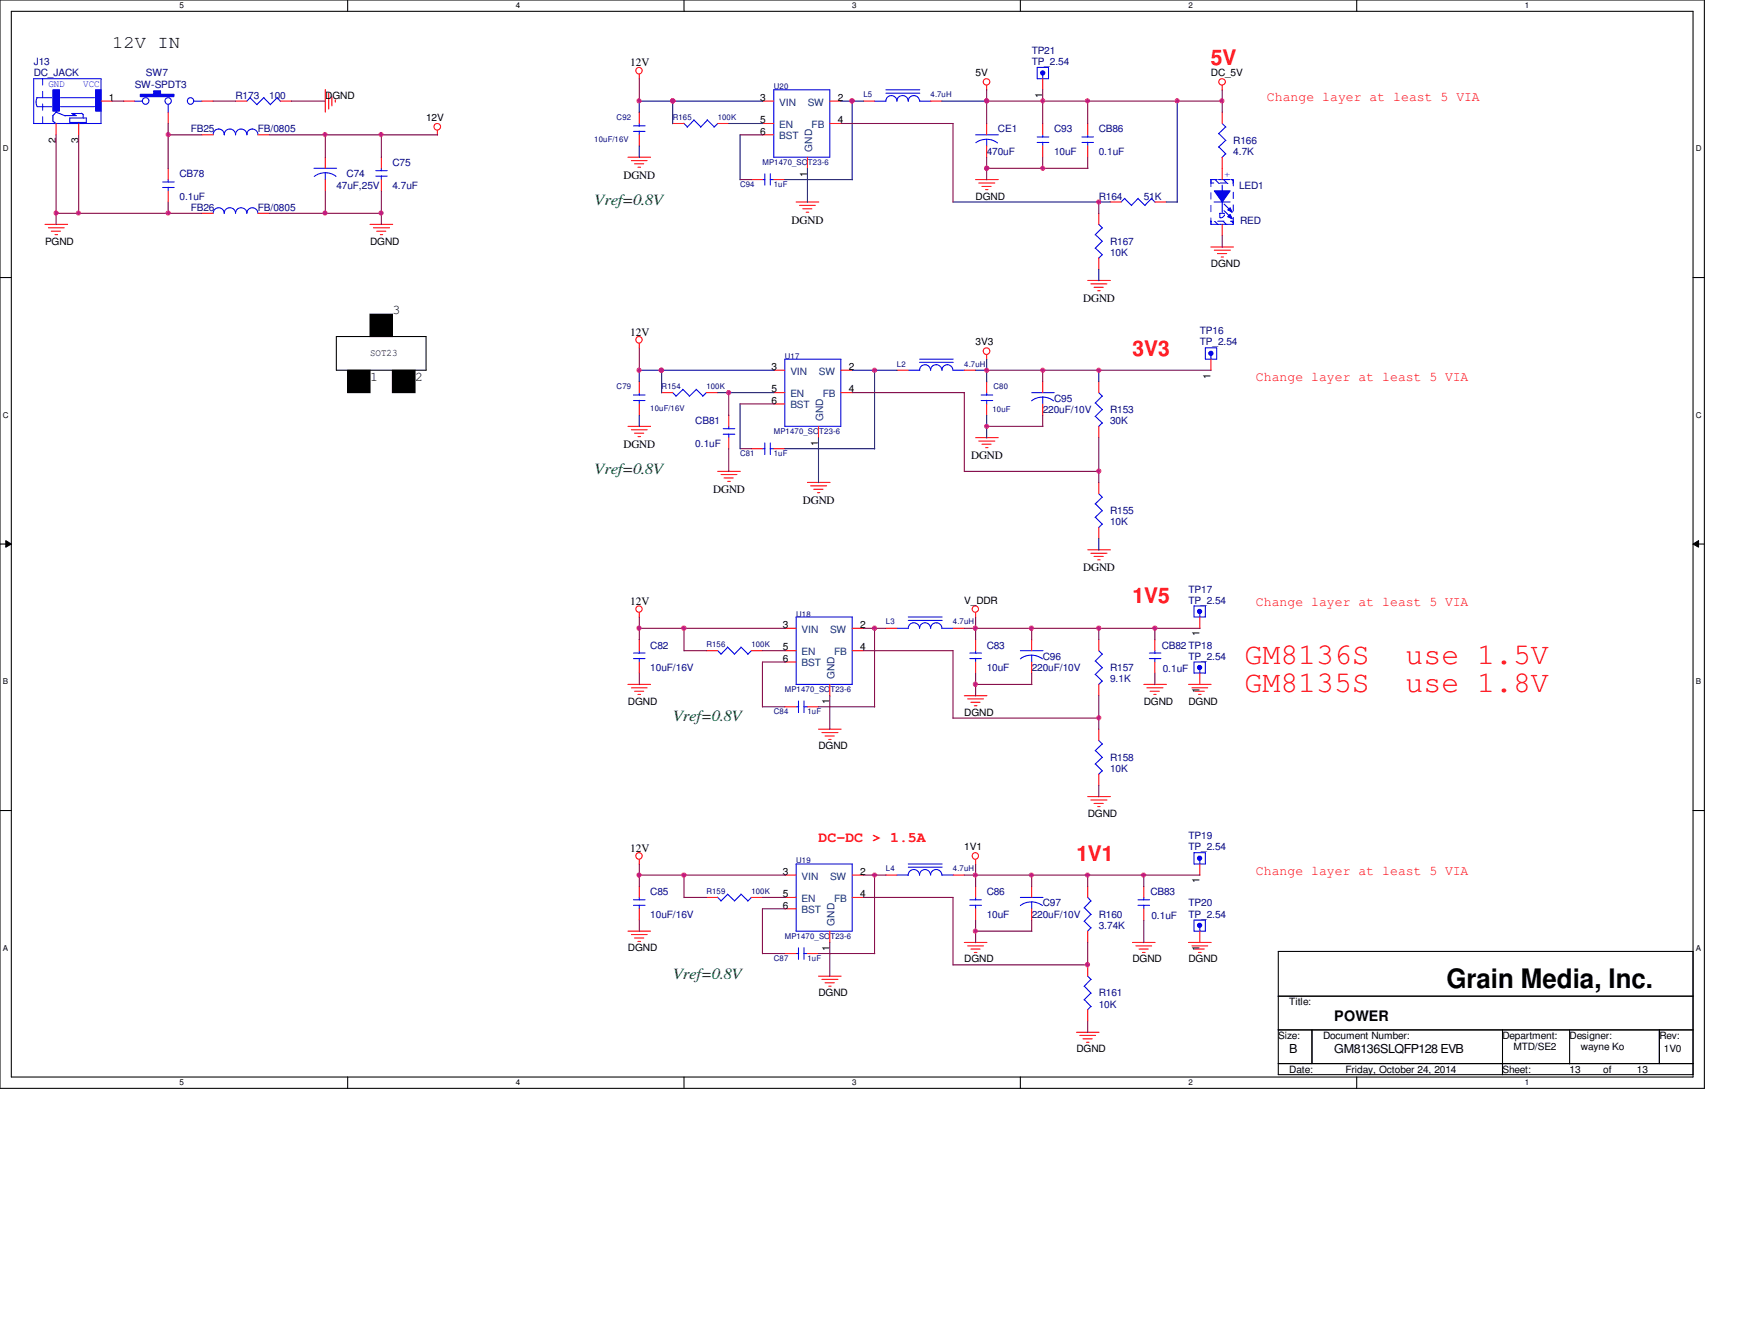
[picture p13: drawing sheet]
<svg xmlns="http://www.w3.org/2000/svg" width="279mm" height="216mm" viewBox="0 0 279 216" stroke-linecap="round" stroke-linejoin="round" font-family="sans-serif">
<defs><g id="words">
<g font-size="4.9" fill="#f00">
<text x="200.2" y="106.7">GM8136S</text>
<text x="226.1" y="106.7">use 1.5V</text>
<text x="200.2" y="111.2">GM8135S</text>
<text x="226.1" y="111.2">use 1.8V</text>
</g>
<text font-size="4.3" x="232.7" y="158.8">Grain Media, Inc.</text>
<g font-size="3.4" fill="#f00">
<text x="194.8" y="10.4">5V</text>
<text x="182.2" y="57.3">3V3</text>
<text x="182.2" y="97">1V5</text>
<text x="173.1" y="138.4">1V1</text>
</g>
<text font-size="2.9" x="18" y="7.7">12V IN</text>
<g font-size="2.5" fill="#008000">
<text x="95.6" y="33">Vref=0.8V</text>
<text x="95.6" y="76.2">Vref=0.8V</text>
<text x="108.2" y="115.9">Vref=0.8V</text>
<text x="108.2" y="157.4">Vref=0.8V</text>
</g>
<text font-size="2.3" fill="#f00" x="131.7" y="135.4">DC-DC &gt; 1.5A</text>
<text font-size="2.3" x="214.6" y="164.1">POWER</text>
<g font-size="2.2" fill="#f00">
<text x="203.8" y="16.2">Change layer at least 5 VIA</text>
<text x="202" y="61.3">Change layer at least 5 VIA</text>
<text x="202" y="97.4">Change layer at least 5 VIA</text>
<text x="202" y="140.7">Change layer at least 5 VIA</text>
</g>
<g font-size="2.2">
<text x="63.1" y="50.5">3</text>
<text x="59.5" y="61.3">1</text>
<text x="66.8" y="61.3">2</text>
</g>
<g font-size="2">
<text x="207.4" y="169.2">B</text>
<text x="214.6" y="169.2">GM8136SLQFP128 EVB</text>
</g>
<g font-size="1.8">
<text x="101.4" y="10.7">12V</text>
<text x="100.3" y="28.7">DGND</text>
<text x="127.3" y="35.9">DGND</text>
<text x="101.4" y="54">12V</text>
<text x="174.2" y="48.6">DGND</text>
<text x="100.3" y="72">DGND</text>
<text x="156.2" y="73.8">DGND</text>
<text x="114.7" y="79.2">DGND</text>
<text x="129.2" y="81">DGND</text>
<text x="174.2" y="91.8">DGND</text>
<text x="101.4" y="97.2">12V</text>
<text x="101.4" y="136.9">12V</text>
</g>
<g font-size="1.6" fill="#000080">
<text x="5.4" y="10.5">J13</text>
<text x="165.9" y="8.7">TP21</text>
<text x="165.9" y="10.5">TP_2.54</text>
<text x="5.4" y="12.3">DC_JACK</text>
<text x="21.7" y="14.1">SW-SPDT3</text>
<text x="23.5" y="12.3">SW7</text>
<text x="37.9" y="15.9">R173</text>
<text x="43.3" y="15.9">100</text>
<text x="30.7" y="21.3">FB25</text>
<text x="41.5" y="21.3">FB/0805</text>
<text x="160.5" y="21.3">CE1</text>
<text x="169.5" y="21.3">C93</text>
<text x="176.7" y="21.3">CB86</text>
<text x="198.4" y="23.1">R166</text>
<text x="28.9" y="28.5">CB78</text>
<text x="55.8" y="28.5">C74</text>
<text x="63.1" y="26.7">C75</text>
<text x="158.7" y="24.9">470uF</text>
<text x="169.5" y="24.9">10uF</text>
<text x="176.7" y="24.9">0.1uF</text>
<text x="198.4" y="24.9">4.7K</text>
<text x="28.9" y="32.1">0.1uF</text>
<text x="30.7" y="33.9">FB26</text>
<text x="41.5" y="33.9">FB/0805</text>
<text x="54.1" y="30.3">47uF,25V</text>
<text x="63.1" y="30.3">4.7uF</text>
<text x="176.7" y="32.1">R164</text>
<text x="184" y="32.1">51K</text>
<text x="199.3" y="30.3">LED1</text>
<text x="178.6" y="39.3">R167</text>
<text x="178.6" y="41.1">10K</text>
<text x="199.5" y="36.1">RED</text>
<text x="193" y="53.8">TP16</text>
<text x="193" y="55.5">TP_2.54</text>
<text x="169.5" y="64.6">C95</text>
<text x="111.8" y="68.2">CB81</text>
<text x="111.8" y="71.8">0.1uF</text>
<text x="167.7" y="66.4">220uF/10V</text>
<text x="178.6" y="66.4">R153</text>
<text x="178.6" y="68.2">30K</text>
<text x="178.6" y="82.6">R155</text>
<text x="178.6" y="84.4">10K</text>
<text x="191.2" y="95.3">TP17</text>
<text x="191.2" y="97">TP_2.54</text>
<text x="104.6" y="104.3">C82</text>
<text x="104.6" y="107.9">10uF/16V</text>
<text x="158.7" y="104.3">C83</text>
<text x="158.7" y="107.9">10uF</text>
<text x="165.9" y="107.9">220uF/10V</text>
<text x="167.7" y="106">C96</text>
<text x="178.6" y="107.9">R157</text>
<text x="186.9" y="104.3">CB82 TP18</text>
<text x="191.2" y="106">TP_2.54</text>
<text x="178.6" y="109.6">9.1K</text>
<text x="187" y="108">0.1uF</text>
<text x="178.6" y="122.3">R158</text>
<text x="178.6" y="124.1">10K</text>
<text x="191.2" y="134.9">TP19</text>
<text x="191.2" y="136.7">TP_2.54</text>
<text x="104.6" y="143.9">C85</text>
<text x="158.7" y="143.9">C86</text>
<text x="185" y="143.9">CB83</text>
<text x="104.6" y="147.5">10uF/16V</text>
<text x="158.7" y="147.5">10uF</text>
<text x="165.9" y="147.5">220uF/10V</text>
<text x="167.7" y="145.7">C97</text>
<text x="176.7" y="147.5">R160</text>
<text x="176.7" y="149.4">3.74K</text>
<text x="185.2" y="147.7">0.1uF</text>
<text x="191.2" y="145.7">TP20</text>
<text x="191.2" y="147.5">TP_2.54</text>
<text x="176.7" y="160.1">R161</text>
<text x="176.7" y="162">10K</text>
</g>
<g font-size="1.6" fill="#00f">
<text x="7.8" y="13.9">GND</text>
<text x="13.4" y="13.9">VCC</text>
<text x="197" y="27.6" transform="rotate(90 197 27.6)">+</text>
</g>
<g font-size="1.6">
<text x="17.5" y="16.2">1</text>
<text x="52.3" y="15.9">DGND</text>
<text x="122.3" y="16.2">3</text>
<text x="134.7" y="16.2">2</text>
<text x="156.9" y="12.3">5V</text>
<text x="167.7" y="15.8" transform="rotate(-90 167.7 15.8)">1</text>
<text x="194.8" y="12.3">DC_5V</text>
<text x="9" y="23" transform="rotate(-90 9 23)">2</text>
<text x="12.6" y="23" transform="rotate(-90 12.6 23)">3</text>
<text x="68.5" y="19.5">12V</text>
<text x="122.3" y="19.8">5</text>
<text x="122.3" y="21.6">6</text>
<text x="134.7" y="19.8">4</text>
<text x="129.8" y="28.4" transform="rotate(-90 129.8 28.4)">1</text>
<text x="156.9" y="32.1">DGND</text>
<text x="7.2" y="39.3">PGND</text>
<text x="59.5" y="39.3">DGND</text>
<text x="194.8" y="42.9">DGND</text>
<text x="59.5" y="57.2">SOT23</text>
<text x="124.1" y="59.5">3</text>
<text x="136.5" y="59.5">2</text>
<text x="156.9" y="55.5">3V3</text>
<text x="124.1" y="63.1">5</text>
<text x="124.1" y="64.9">6</text>
<text x="136.5" y="63.1">4</text>
<text x="194.7" y="60.9" transform="rotate(-90 194.7 60.9)">1</text>
<text x="131.6" y="71.7" transform="rotate(-90 131.6 71.7)">1</text>
<text x="125.9" y="101">3</text>
<text x="138.3" y="101">2</text>
<text x="155.1" y="97">V_DDR</text>
<text x="125.9" y="104.6">5</text>
<text x="125.9" y="106.4">6</text>
<text x="138.3" y="104.6">4</text>
<text x="193" y="102.3" transform="rotate(-90 193 102.3)">1</text>
<text x="101" y="113.3">DGND</text>
<text x="133.4" y="113.2" transform="rotate(-90 133.4 113.2)">1</text>
<text x="184" y="113.3">DGND</text>
<text x="191.2" y="113.3">DGND</text>
<text x="193" y="111.3" transform="rotate(-90 193 111.3)">1</text>
<text x="155.1" y="115.1">DGND</text>
<text x="131.7" y="120.5">DGND</text>
<text x="175" y="131.3">DGND</text>
<text x="155.1" y="136.7">1V1</text>
<text x="125.9" y="140.6">3</text>
<text x="138.3" y="140.6">2</text>
<text x="193" y="142" transform="rotate(-90 193 142)">1</text>
<text x="125.9" y="144.2">5</text>
<text x="125.9" y="146.1">6</text>
<text x="138.3" y="144.2">4</text>
<text x="101" y="153">DGND</text>
<text x="133.4" y="152.8" transform="rotate(-90 133.4 152.8)">1</text>
<text x="155.1" y="154.7">DGND</text>
<text x="182.2" y="154.7">DGND</text>
<text x="191.2" y="154.7">DGND</text>
<text x="193" y="152.8" transform="rotate(-90 193 152.8)">1</text>
<text x="131.7" y="160.1">DGND</text>
<text x="207.4" y="161.6">Title:</text>
<text x="205.6" y="167">Size:</text>
<text x="212.8" y="167">Document Number:</text>
<text x="241.7" y="167">Department:</text>
<text x="252.5" y="167">Designer:</text>
<text x="266.9" y="167">Rev:</text>
<text x="173.1" y="169.2">DGND</text>
<text x="207.4" y="172.4">Date:</text>
<text x="216.4" y="172.4">Friday, October 24, 2014</text>
<text x="241.7" y="172.4">Sheet:</text>
<text x="243.5" y="168.8">MTD/SE2</text>
<text x="252.5" y="172.4">13</text>
<text x="254.3" y="168.8">wayne Ko</text>
<text x="257.9" y="172.4">of</text>
<text x="263.3" y="172.4">13</text>
<text x="267.6" y="169.2">1V0</text>
</g>
<g font-size="1.6" fill="#004080">
<text x="125.3" y="17">VIN</text>
<text x="129.9" y="17">SW</text>
<text x="125.3" y="20.6">EN</text>
<text x="125.3" y="22.4">BST</text>
<text x="130.6" y="20.6">FB</text>
<text x="130.6" y="24.4" transform="rotate(-90 130.6 24.4)">GND</text>
<text x="127.1" y="63.8">EN</text>
<text x="127.1" y="60.2">VIN</text>
<text x="127.1" y="65.7">BST</text>
<text x="131.7" y="60.2">SW</text>
<text x="132.3" y="63.8">FB</text>
<text x="132.4" y="67.6" transform="rotate(-90 132.4 67.6)">GND</text>
<text x="128.9" y="101.7">VIN</text>
<text x="133.5" y="101.7">SW</text>
<text x="128.9" y="105.3">EN</text>
<text x="128.9" y="107.1">BST</text>
<text x="134.2" y="105.3">FB</text>
<text x="134.2" y="109.1" transform="rotate(-90 134.2 109.1)">GND</text>
<text x="128.9" y="141.4">VIN</text>
<text x="133.5" y="141.4">SW</text>
<text x="128.9" y="145">EN</text>
<text x="128.9" y="146.8">BST</text>
<text x="134.2" y="145">FB</text>
<text x="134.2" y="148.8" transform="rotate(-90 134.2 148.8)">GND</text>
</g>
<g font-size="1.3">
<text x="28.9" y="1.4">5</text>
<text x="83" y="1.4">4</text>
<text x="137.1" y="1.4">3</text>
<text x="191.2" y="1.4">2</text>
<text x="245.3" y="1.4">1</text>
<text x=".5" y="24.3">D</text>
<text x="272.8" y="24.3">D</text>
<text x=".5" y="67.1">C</text>
<text x="272.8" y="67.1">C</text>
<text x=".5" y="110">B</text>
<text x="272.8" y="110">B</text>
<text x=".5" y="152.8">A</text>
<text x="272.8" y="152.8">A</text>
<text x="28.9" y="174.5">5</text>
<text x="83" y="174.5">4</text>
<text x="137.1" y="174.5">3</text>
<text x="191.2" y="174.5">2</text>
<text x="245.3" y="174.5">1</text>
</g>
<g font-size="1.3" fill="#000080">
<text x="124.5" y="14.4">U20</text>
<text x="138.9" y="15.6">L5</text>
<text x="149.7" y="15.6">4.7uH</text>
<text x="95.6" y="22.9">10uF/16V</text>
<text x="99.2" y="19.2">C92</text>
<text x="108.2" y="19.2">R165</text>
<text x="115.4" y="19.2">100K</text>
<text x="122.6" y="26.5">MP1470_SOT23-6</text>
<text x="119" y="30.1">C94</text>
<text x="124.5" y="30.1">1uF</text>
<text x="126.2" y="57.7">U17</text>
<text x="144.3" y="58.9">L2</text>
<text x="155.1" y="58.9">4.7uH</text>
<text x="99.2" y="62.5">C79</text>
<text x="106.4" y="62.5">R154</text>
<text x="113.6" y="62.5">100K</text>
<text x="159.8" y="62.5">C80</text>
<text x="104.6" y="66.1">10uF/16V</text>
<text x="124.5" y="69.7">MP1470_SOT23-6</text>
<text x="159.6" y="66.3">10uF</text>
<text x="119" y="73.3">C81</text>
<text x="124.5" y="73.3">1uF</text>
<text x="128.1" y="99.1">U18</text>
<text x="142.5" y="100.4">L3</text>
<text x="153.3" y="100.4">4.7uH</text>
<text x="113.6" y="104">R156</text>
<text x="120.9" y="104">100K</text>
<text x="126.2" y="111.2">MP1470_SOT23-6</text>
<text x="124.5" y="114.8">C84</text>
<text x="129.9" y="114.8">1uF</text>
<text x="113.6" y="143.7">R159</text>
<text x="120.9" y="143.7">100K</text>
<text x="128.1" y="138.8">U19</text>
<text x="142.5" y="140.1">L4</text>
<text x="153.3" y="140.1">4.7uH</text>
<text x="124.5" y="154.5">C87</text>
<text x="126.2" y="150.9">MP1470_SOT23-6</text>
<text x="129.9" y="154.5">1uF</text>
</g>
</g></defs>
<path d="M0 0h274.2v175h-274.2zM1.8 1.8h270.5v171.3h-270.5z" fill="none" stroke="#000" stroke-width=".17"/>
<g fill="#fff">
<path d="M28.9 .2h.6v1.4h-.6z"/>
<path d="M28.9 173.4h.6v1.4h-.6z"/>
</g>
<path d="M55.9 0v1.8M55.9 173.1v1.9" fill="none" stroke="#000" stroke-width=".17"/>
<g fill="#fff">
<path d="M83 .2h.7v1.4h-.7z"/>
<path d="M83 173.4h.7v1.4h-.7z"/>
</g>
<path d="M110 0v1.8M110 173.1v1.9" fill="none" stroke="#000" stroke-width=".17"/>
<g fill="#fff">
<path d="M137.1 .2h.7v1.4h-.7z"/>
<path d="M137.1 173.4h.7v1.4h-.7z"/>
</g>
<path d="M164.1 0v1.8M164.1 173.1v1.9" fill="none" stroke="#000" stroke-width=".17"/>
<g fill="#fff">
<path d="M191.2 .2h.7v1.4h-.7z"/>
<path d="M191.2 173.4h.7v1.4h-.7z"/>
</g>
<path d="M218.2 0v1.8M218.2 173.1v1.9" fill="none" stroke="#000" stroke-width=".17"/>
<g fill="#fff">
<path d="M245.3 .2h.7v1.4h-.7z"/>
<path d="M245.3 173.4h.7v1.4h-.7z"/>
<path d="M.5 23.2h.9v1.4h-.9z"/>
<path d="M272.8 23.2h.9v1.4h-.9z"/>
<path d="M.5 66h.9v1.4h-.9z"/>
<path d="M272.8 66h.9v1.4h-.9z"/>
</g>
<path d="M0 44.6h1.8M272.3 44.6h1.9" fill="none" stroke="#000" stroke-width=".17"/>
<g fill="#fff">
<path d="M.5 108.8h.8v1.4h-.8z"/>
<path d="M272.8 108.8h.8v1.4h-.8z"/>
</g>
<path d="M0 87.5h1.8M272.3 87.5h1.9" fill="none" stroke="#000" stroke-width=".17"/>
<path d="M.9 86.9l.9 .6-.9 .5zM272.3 87.5l.9-.6v1.1z" fill="#000"/>
<path d="M.9 86.9l.9 .6-.9 .5zM272.3 87.5l.9-.6v1.1z" fill="none" stroke="#000" stroke-width=".16"/>
<g fill="#fff">
<path d="M.5 151.7h.8v1.4h-.8z"/>
<path d="M272.8 151.7h.8v1.4h-.8z"/>
</g>
<g fill="none" stroke="#000" stroke-width=".17">
<path d="M54.1 54.1h14.4v5.4h-14.4zM55.9 59.5h3.6v3.6h-3.6zM59.5 50.5h3.6v3.6h-3.6zM63.1 59.5h3.7v3.6h-3.7zM0 130.3h1.8M272.3 130.3h1.9M205.6 153h66.7v19.8h-66.7zM205.6 160.1h66.7M205.6 165.6h66.7M205.6 171h66.7M211 165.6v5.4M241.7 165.5v7.3"/>
<path d="M252.5 165.6v5.4M266.9 165.6v5.4"/>
</g>
<g fill="#000">
<path d="M55.9 59.5h3.6v3.6h-3.6z" fill-rule="evenodd"/>
<path d="M59.5 50.5h3.6v3.6h-3.6z" fill-rule="evenodd"/>
<path d="M63.1 59.5h3.7v3.6h-3.7z" fill-rule="evenodd"/>
</g>
<g fill="none" stroke="#f00" stroke-width=".17">
<path d="M52.3 14.4v3.6M52.9 14.9v2.6M53.4 15.5v1.5M53.9 16v.4M102.8 11.9v.8M102.8 18v1.9M158.7 13.7v.8M167.7 19.9v1.8M196.6 13.7v.8M7.2 36.1h3.7M7.8 36.6h2.5M8.3 37.2h1.4"/>
<path d="M8.8 37.7h.5M32.5 34.3h1.8M41.5 34.3h1.8M59.5 36.1h3.7M60.1 36.6h2.6M60.6 37.2h1.5M61.2 37.7h.4M70.4 21v.7M101 25.3h3.6M101.6 25.8h2.5M102.1 26.3h1.4M102.6 26.9h.4"/>
<path d="M102.8 21.7v1.8M128.1 32.5h3.6M128.6 33h2.5M129.1 33.6h1.5M129.7 34.1h.4M156.9 28.9h3.7M157.4 29.4h2.6M157.9 30h1.5M158.5 30.5h.4M167.7 23.5v1.8M194.8 39.7h3.6M102.8 55.2v.8"/>
<path d="M158.7 57v.8M175 45.1h3.6M175.5 45.6h2.6M176 46.2h1.5M176.6 46.7h.4M195.3 40.2h2.6M195.8 40.8h1.5M196.4 41.3h.4M101 68.5h3.6M101.6 69.1h2.5M102.1 69.6h1.4M102.6 70.2h.4"/>
<path d="M115.4 75.8h3.7M116 76.3h2.5M116.5 76.8h1.4M117.1 77.4h.4M129.9 77.6h3.6M130.4 78.1h2.6M130.9 78.7h1.5M131.5 79.2h.4M156.9 70.4h3.7M157.4 70.9h2.6M157.9 71.4h1.5M158.5 72h.4"/>
<path d="M176.7 61.3v1.8M176.7 68.5v1.9M102.8 98.5v.7M156.9 98.5v.7M175 88.4h3.6M175.5 88.9h2.6M176 89.5h1.5M176.6 90h.4M101 110h3.6M101.6 110.6h2.5M102.1 111.1h1.4M102.6 111.6h.4"/>
<path d="M131.7 117.2h3.6M132.2 117.8h2.6M132.7 118.3h1.5M133.3 118.9h.4M155.1 111.8h3.6M155.7 112.4h2.5M156.2 112.9h1.4M156.7 113.5h.4M184 110h3.6M184.5 110.6h2.6M185 111.1h1.5M185.6 111.6h.4"/>
<path d="M191.2 110h3.6M191.7 110.6h2.6M192.2 111.1h1.5M192.8 111.6h.4M102.8 138.2v.7M156.9 138.2v.7M175 128.1h3.6M175.5 128.6h2.6M176 129.2h1.5M176.6 129.7h.4M101 149.7h3.6M101.6 150.2h2.5"/>
<path d="M102.1 150.8h1.4M102.6 151.3h.4M131.7 156.9h3.6M132.2 157.4h2.6M132.7 158h1.5M133.3 158.5h.4M155.1 151.5h3.6M155.7 152.1h2.5M156.2 152.6h1.4M156.7 153.1h.4M182.2 151.5h3.6M182.7 152.1h2.6"/>
<path d="M183.2 152.6h1.5M183.8 153.1h.4M191.2 151.5h3.6M191.7 152.1h2.6M192.2 152.6h1.5M192.8 153.1h.4M173.1 165.9h3.7M173.7 166.5h2.5M174.2 167h1.5M174.8 167.6h.4"/>
<circle cx="102.8" cy="11.4" r=".52"/>
<circle cx="158.7" cy="13.2" r=".52"/>
<circle cx="196.6" cy="13.2" r=".52"/>
<circle cx="70.3" cy="20.4" r=".54"/>
<circle cx="102.8" cy="54.6" r=".52"/>
<circle cx="158.7" cy="56.4" r=".54"/>
<circle cx="102.8" cy="97.9" r=".51"/>
<circle cx="156.9" cy="97.9" r=".51"/>
<circle cx="102.8" cy="137.6" r=".52"/>
<circle cx="156.9" cy="137.6" r=".52"/>
</g>
<g fill="none" stroke="#00f" stroke-width=".17">
<path d="M102.8 19.9v.4M34.3 34.3a.89 .89 0 0 1 .9-.9 .89 .89 0 0 1 .9 .9 .91 .91 0 0 1 .9-.9 .91 .91 0 0 1 .9 .9 .91 .91 0 0 1 .9-.9 .91 .91 0 0 1 .9 .9 .89 .89 0 0 1 .9-.9 .89 .89 0 0 1 .9 .9M101.9 21.1h1.9M101.9 20.2h1.9M102.8 21.1v.6M166.8 22.9h1.9M166.8 22h1.9M167.7 21.7v.4M167.7 22.9v.6M176.2 64.8l1.1 1.1M176.2 66.9l1.1 1.1M176.7 63.1l.6 .6"/>
<path d="M177.3 63.7l-1.2 1.1M177.3 65.8l-1.2 1.2M177.3 68l-.6 .6"/>
</g>
<path d="M8.5 14.4h1.1v3.5h-1.1z" fill-rule="evenodd" fill="#00f"/>
<path d="M8.5 14.4h1.1v3.5h-1.1z" fill="none" stroke="#00f" stroke-width=".17"/>
<path d="M15.4 14.4h.9v3.5h-.9z" fill-rule="evenodd" fill="#00f"/>
<path d="M5.9 15.7h2.4M6 15.7l-.2 .7 .2 .7M6 17.1h2.3M8.5 18.5v1M9.1 18l-.6 .6M9.7 17.1h5.5M9.7 15.7h5.5M10.7 19.9h2.9M15.4 14.4h.9v3.5h-.9z" fill="none" stroke="#00f" stroke-width=".17"/>
<path d="M6.9 12.7v7.2" fill="none" stroke="#00f" stroke-width=".16" stroke-dasharray="1 1 1 1 1 1 1 1"/>
<path d="M11.8 18.3h.2v.2h-.2z" fill-rule="evenodd" fill="#00f"/>
<g fill="none" stroke="#00f" stroke-width=".17">
<path d="M5.4 12.7h10.9v7.2h-10.9zM8.5 19.5l.6 .4M9 17.8v.2l1.5 .6M10.5 18.6h1.8M11.2 19h2.7v.7h-2.7zM11.5 18.2h1.7M11.8 18.3h.2v.2h-.2zM12.7 19.7v.2M13.1 18.2l.3 .2M13.4 18.4v.6M193.9 55.9h1.8v1.8h-1.8zM101.9 64.4h1.9"/>
<path d="M101.9 63.5h1.9M102.8 63.1v.4M102.8 64.3v.6"/>
</g>
<path d="M9 19.9v1.8M12.7 19.9v1.8M16.3 16.3h1.7M102.8 61.3v1.8M102.8 64.9v1.9" fill="none" stroke="#f00" stroke-width=".17"/>
<circle cx="194.8" cy="56.8" r=".34" fill="#00f"/>
<g fill="none" stroke="#00f" stroke-width=".17">
<path d="M40.2 15.7l1.2 1.1M40.3 15.7l-.6 .6M42.4 15.7l1.1 1.1M42.5 15.7l-1.2 1.1M44.6 15.7l.5 .6M44.6 15.7l-1.1 1.1M166.8 10.8h1.9v1.9h-1.9zM196.6 19.9l.6 .5M196 21.5l1.2 1.1M196 23.6l1.2 1.2M197.1 20.4l-1.1 1.1M197.1 22.6l-1.1 1.1"/>
<path d="M197.1 24.7l-.5 .6M194.8 57.1v.6M115.4 104.6l.6 .6M117 104l1.2 1.2M117.1 104.1l-1.1 1.1M119.2 104l1.1 1.2M119.2 104.1l-1.1 1.1M120.9 104.6l-.6 .6"/>
<circle cx="194.8" cy="56.8" r=".34"/>
</g>
<path d="M37.9 16.3h1.8M45.1 16.3h1.8M196.6 18v1.9M196.6 25.3v1.8M194.8 57.7v1.8M113.6 104.6h1.8M120.9 104.6h1.7" fill="none" stroke="#f00" stroke-width=".17"/>
<circle cx="167.7" cy="11.7" r=".34" fill="#00f"/>
<g fill="none" stroke="#00f" stroke-width=".17">
<path d="M167.7 12.1v.6M156.9 21.7h3.7M158.7 22.4l1.1 .2 .6 .4M158.7 22.4l-1.1 .2-.6 .3M158.7 22.4v1.1M180.9 31.9l1.1 1.2M180.9 31.9l-.6 .6M183 31.9l1.2 1.2M183.1 31.9l-1.1 1.1M185.2 31.9l.6 .6M185.3 31.9l-1.2 1.1M108.2 63.1l.6 .6"/>
<path d="M109.8 62.6l1.1 1.1M109.9 62.6l-1.2 1.1M112 62.6l1.1 1.1M112 62.6l-1.1 1.1M113.6 63.1l-.6 .6M165.9 63.1h3.7M167.7 63.8l.8 .1 1 .5M167.7 63.8l-1.1 .2-.7 .4M167.7 63.8v1.2M176.7 79.4l.6 .6M177.3 79.9l-1.2 1.1M128.1 99.2h9v10.8h-9z"/>
<path d="M176.2 81l1.1 1.1M176.2 83.1l1.1 1.2M177.3 82.1l-1.2 1.1M177.3 84.2l-.6 .6M128.1 113.6h.4M128.4 112.7v1.9M129.3 113.6h.6M129.3 112.7v1.9M144.3 101h1.8M146.1 101a.91 .91 0 0 1 .9-.9 .91 .91 0 0 1 .9 .9 .89 .89 0 0 1 .9-.9 .89 .89 0 0 1 .9 .9 .91 .91 0 0 1 .9-.9 .91 .91 0 0 1 .9 .9h1.8M192.1 137.1h1.8v1.8h-1.8zM101.9 145.5h1.9"/>
<path d="M101.9 144.7h1.9M102.8 144.3v.4M102.8 145.5v.6"/>
<circle cx="167.7" cy="11.7" r=".34"/>
</g>
<g fill="none" stroke="#f00" stroke-width=".17">
<path d="M158.7 19.9v1.8M167.7 12.7v1.7M158.7 23.5v1.8M178.6 32.5h1.7M185.8 32.5h1.8M106.4 63.1h1.8M113.6 63.1h1.8M167.7 61.3v1.8M167.7 64.9v1.9M176.7 77.6v1.8M176.7 84.8v1.8M126.2 101h1.9"/>
<path d="M126.2 113.6h1.9M126.2 104.6h1.9M126.2 106.4h1.9M129.9 113.6h1.8M133.5 110v1.8M137.1 101h1.8M137.1 104.6h1.8M142.5 101h1.8M153.3 101h1.8M102.8 142.5v1.8M102.8 146.1v1.8"/>
</g>
<path d="M146.1 99.2h5.5M146.1 99.7h5.5" fill="none" stroke="#00f" stroke-width=".16" stroke-dasharray="6.1 2"/>
<circle cx="193" cy="138" r=".34" fill="#00f"/>
<g fill="none" stroke="#00f" stroke-width=".17">
<path d="M195.3 32.5h2.6M196.6 29.8v.9M196.6 32.5v1.7M101.9 105.9h1.9M101.9 105h1.9M102.8 104.6v.4M102.8 105.8v.6M164.1 104.6h3.7M165.9 105.3l1.1 .2 .7 .4M165.9 105.3l-1.1 .2-.7 .4M165.9 105.3v1.2M193 138.3v.6"/>
<circle cx="193" cy="138" r=".34"/>
</g>
<path d="M102.8 102.8v1.8M102.8 106.4v1.8M165.9 102.8v1.8M165.9 106.4v1.8M193 138.9v1.8" fill="none" stroke="#f00" stroke-width=".17"/>
<path d="M195.3 30.7h2.6l-1.3 1.8z" fill-rule="evenodd" fill="#00f"/>
<path d="M195.3 30.7h2.6l-1.3 1.8z" fill="none" stroke="#00f" stroke-width=".17"/>
<path d="M197.9 34.5l.3 .7-.7-.4z" fill-rule="evenodd" fill="#00f"/>
<path d="M197.9 34.5l.3 .7-.7-.4z" fill="none" stroke="#00f" stroke-width=".17"/>
<path d="M197.5 33.7l.4-.3 .3 .7z" fill-rule="evenodd" fill="#00f"/>
<path d="M196.9 32.8l1.1 1.1M196.9 33.9l1.1 1.1M197.5 33.7l.4-.3 .3 .7z" fill="none" stroke="#00f" stroke-width=".17"/>
<path d="M194.8 28.9h3.6M194.8 36.1v-7.2M198.4 28.9v7.2M198.4 36.1h-3.6" fill="none" stroke="#00f" stroke-width=".16" stroke-dasharray="1 1 1 1 1 1 1 1"/>
<path d="M196.3 34.3h.6v.7h-.6z" fill="#00f"/>
<path d="M196.2 34.3h.7v.7h-.7z" fill="none" stroke="#00f" stroke-width=".16" stroke-dasharray="1 1 1 1 1 1 1 1"/>
<path d="M194.8 35.6h3.6v.5h-3.6z" fill="#00f"/>
<path d="M194.8 35.6h3.6v.5h-3.6z" fill="none" stroke="#00f" stroke-width=".16" stroke-dasharray="1 1 1 1 1 1 1 1"/>
<path d="M194.8 28.9h3.6v.5h-3.6z" fill="#00f"/>
<path d="M194.8 28.9h3.6v.5h-3.6z" fill="none" stroke="#00f" stroke-width=".16" stroke-dasharray="1 1 1 1 1 1 1 1"/>
<path d="M196.6 27.1v1.8M196.6 36.1v1.8" fill="none" stroke="#f00" stroke-width=".17"/>
<g fill="none" stroke="#00f" stroke-width=".17">
<path d="M21.6 16.3h1.3M27.1 16.8v1.3M31.2 16.3h1.3"/>
<circle cx="23.4" cy="16.2" r=".54"/>
<circle cx="27" cy="16.2" r=".52"/>
<circle cx="30.6" cy="16.2" r=".52"/>
</g>
<path d="M22.6 15.2h2.1v-.6h1.1v.6h2.2v.3h-5.4z" fill-rule="evenodd" fill="#00f"/>
<g fill="none" stroke="#00f" stroke-width=".17">
<path d="M22.6 15.2h2.1v-.6h1.1v.6h2.2v.3h-5.4zM110 19.8l.6 .6M111.6 19.3l1.1 1.1M111.6 19.3l-1.1 1.1M113.7 19.3l1.2 1.1M113.8 19.3l-1.1 1.1M115.4 19.9l-.5 .5M124.5 14.4h9v10.9h-9zM26.2 30.1h1.8M26.2 29.3h1.8M27.1 28.9v.4M27.1 30.1v.6"/>
<path d="M34.3 21.7a.89 .89 0 0 1 .9-1 .89 .89 0 0 1 .9 1 .91 .91 0 0 1 .9-1 .91 .91 0 0 1 .9 1 .91 .91 0 0 1 .9-1 .91 .91 0 0 1 .9 1 .89 .89 0 0 1 .9-1 .89 .89 0 0 1 .9 1M50.5 27.1h3.6M52.3 27.8l1.1 .2 .7 .4M52.3 27.8l-.7 .1-1.1 .5M52.3 27.8v1.1M60.5 28.3h1.8M60.5 27.4h1.8M61.3 27.1v.4M61.3 28.3v.6M122.6 28.9h.5M123 27.9v1.9M123.9 28.9h.6"/>
<path d="M123.9 27.9v1.9M176.2 37.7l1.1 1.1M176.2 39.9l1.1 1.1M176.7 36.1l.6 .6M177.3 36.6l-1.2 1.2M177.3 38.8l-1.2 1.1M126.2 57.7h9.1v10.8h-9.1zM146.1 59.5h1.9M147.9 59.5a.89 .89 0 0 1 .9-.9 .89 .89 0 0 1 .9 .9 .91 .91 0 0 1 .9-.9 .91 .91 0 0 1 .9 .9 .89 .89 0 0 1 .9-.9 .89 .89 0 0 1 .9 .9h1.9M177.3 40.9l-.6 .6M116.3 69.8h1.9M116.3 68.9h1.9"/>
<path d="M117.2 68.5v.5M117.2 69.8v.6M122.6 72.1h.5M123 71.2v1.9M123.9 72.1h.6M123.9 71.2v1.9M156 105.9h1.9M156 105h1.9M156.9 104.6v.4M156.9 105.8v.6M176.2 106.3l1.1 1.1M176.2 108.4l1.1 1.1"/>
<path d="M176.7 104.6l.6 .6M176.7 119l.6 .6M177.3 105.2l-1.2 1.1M177.3 107.3l-1.2 1.2M177.3 109.5l-.6 .6M177.3 119.6l-1.2 1.1M184.9 105.9h1.8M184.9 105h1.8M185.8 104.6v.4M185.8 105.8v.6M192.1 106.4h1.8v1.8h-1.8zM128.1 138.9h9v10.8h-9z"/>
<path d="M176.2 120.6l1.1 1.2M176.2 122.8l1.1 1.2M177.3 121.8l-1.2 1.1M177.3 123.9l-.6 .6M115.4 144.2l.6 .6M117 143.7l1.2 1.1M117.1 143.8l-1.1 1.1M119.2 143.7l1.1 1.1M119.2 143.8l-1.1 1.1M120.9 144.3l-.6 .6M144.3 140.7h1.8M146.1 140.7a.91 .91 0 0 1 .9-.9 .91 .91 0 0 1 .9 .9 .89 .89 0 0 1 .9-.9 .89 .89 0 0 1 .9 .9 .91 .91 0 0 1 .9-.9 .91 .91 0 0 1 .9 .9h1.8"/>
<path d="M174.4 145.9l1.1 1.1M174.4 148.1l1.1 1.1M174.4 158.5l1.1 1.2M175 144.3l.5 .6M175 156.9l.5 .6M175.5 144.8l-1.1 1.2M175.5 147l-1.1 1.1M175.5 149.1l-.6 .6M175.5 157.4l-1.1 1.2M175.5 159.6l-1.1 1.1M183 145.5h1.9M183 144.7h1.9"/>
<path d="M184 144.3v.4M184 145.5v.6M174.4 160.7l1.1 1.1M175.5 161.8l-.6 .5"/>
</g>
<g fill="none" stroke="#f00" stroke-width=".17">
<path d="M19.9 16.3h1.8M27.1 18v1.9M32.5 16.3h1.8M108.2 19.9h1.8M115.4 19.9h1.8M122.6 16.3h1.9M122.6 19.9h1.9M133.5 16.3h1.8M133.5 19.9h1.8M27.1 27.1v1.8M27.1 30.7v1.8M32.5 21.7h1.8"/>
<path d="M41.5 21.7h1.8M52.3 25.3v1.8M52.3 28.9v1.8M61.3 25.3v1.8M61.3 28.9v1.8M120.9 28.9h1.7M122.6 21.7h1.9M124.5 28.9h1.7M129.9 25.3v1.8M176.7 34.3v1.8M124.5 59.5h1.7M135.3 59.5h1.8"/>
<path d="M144.3 59.5h1.8M155.1 59.5h1.8M176.7 41.5v1.8M117.2 66.8v1.7M117.2 70.4v1.7M120.9 72.1h1.7M124.5 72.1h1.7M124.5 63.1h1.7M124.5 64.9h1.7M131.7 68.5v1.9M135.3 63.1h1.8M156.9 102.8v1.8"/>
<path d="M156.9 106.4v1.8M176.7 102.8v1.8M176.7 110v1.8M176.7 117.2v1.8M185.8 102.8v1.8M185.8 106.4v1.8M176.7 124.5v1.7M113.6 144.3h1.8M120.9 144.3h1.7M126.2 144.3h1.9M126.2 140.7h1.9M126.2 146.1h1.9"/>
<path d="M133.5 149.7v1.8M137.1 144.3h1.8M137.1 140.7h1.8M142.5 140.7h1.8M153.3 140.7h1.8M175 142.5v1.8M175 149.7v1.8M175 155.1v1.8M184 142.5v1.8M184 146.1v1.8M175 162.3v1.8"/>
</g>
<path d="M147.9 57.7h5.4M147.9 58.3h5.4M146.1 138.9h5.5M146.1 139.4h5.5" fill="none" stroke="#00f" stroke-width=".16" stroke-dasharray="6.1 2"/>
<circle cx="193" cy="107.3" r=".34" fill="#00f"/>
<g fill="none" stroke="#00f" stroke-width=".17">
<path d="M174 22.9h1.9M174 22h1.9M175 21.7v.4M175 22.9v.6M192.1 97.4h1.8v1.8h-1.8zM193 107.7v.5M164.1 144.3h3.7M165.9 145l1.1 .2 .7 .4M165.9 145l-1.1 .2-.7 .4M165.9 145v1.1"/>
<circle cx="193" cy="107.3" r=".34"/>
</g>
<path d="M175 19.9v1.8M175 23.5v1.8M193 108.2v1.8M165.9 142.5v1.8M165.9 146.1v1.8" fill="none" stroke="#f00" stroke-width=".17"/>
<circle cx="193" cy="98.3" r=".34" fill="#00f"/>
<g fill="none" stroke="#00f" stroke-width=".17">
<path d="M193 98.6v.6M192.1 147.9h1.8v1.8h-1.8z"/>
<circle cx="193" cy="98.3" r=".34"/>
</g>
<path d="M193 99.2v1.8" fill="none" stroke="#f00" stroke-width=".17"/>
<circle cx="193" cy="148.8" r=".34" fill="#00f"/>
<g fill="none" stroke="#00f" stroke-width=".17">
<path d="M140.7 16.3h1.8M142.5 16.3a.89 .89 0 0 1 .9-.9 .89 .89 0 0 1 .9 .9 .91 .91 0 0 1 .9-.9 .91 .91 0 0 1 .9 .9 .91 .91 0 0 1 .9-.9 .91 .91 0 0 1 .9 .9h1.8M157.8 64.4h1.9M157.8 63.5h1.9M158.7 63.1v.4M158.7 64.3v.6M128.1 153.3h.4M128.4 152.4v1.8M129.3 153.3h.6M129.3 152.4v1.8M156 145.5h1.9M156 144.7h1.9"/>
<path d="M156.9 144.3v.4M156.9 145.5v.6M193 149.1v.6"/>
<circle cx="193" cy="148.8" r=".34"/>
</g>
<path d="M138.9 16.3h1.8M149.7 16.3h1.8M158.7 61.3v1.8M158.7 64.9v1.9M126.2 153.3h1.9M129.9 153.3h1.8M156.9 142.5v1.8M156.9 146.1v1.8M193 149.7v1.8" fill="none" stroke="#f00" stroke-width=".17"/>
<path d="M142.5 14.4h5.5M142.5 15h5.5" fill="none" stroke="#00f" stroke-width=".16" stroke-dasharray="6.1 2"/>
<g fill="none" stroke="#800040" stroke-width=".17">
<path d="M18 16.3h1.9M27.1 19.9v7.2M34.2 16.3h3.7M46.9 16.3h5.4M102.8 12.7v3.6M135.3 19.9h18M153.3 19.9v12.6M158.7 16.3h37.9M158.7 14.4v5.5M167.7 14.4v5.5M175 16.3v3.6M196.6 14.4v3.7"/>
<path d="M9 34.3h23.5M9 21.7v14.4M12.7 21.7v12.6M27.1 21.7h5.4M27.1 32.5v1.8M43.3 21.7h27.1M43.3 34.3h18.1M52.3 21.7v3.6M52.3 30.7v3.6M61.3 21.7v3.6M61.3 30.7v5.4M119 21.7h3.7"/>
<path d="M119 28.9h1.9M158.7 27.1h16.3M158.7 25.3v3.6M167.7 25.3v1.8M175 25.3v1.8M176.7 32.5v1.8M196.6 37.9v1.9M102.8 55.9v3.7M158.7 59.5h36.1M167.7 59.5v1.9M117.2 63.1v3.7M117.2 72.1v3.7"/>
<path d="M119 72.1h1.9M119 64.9h5.5M137.1 63.1h18.1M155.1 63.1v12.7M155.1 75.8h21.7M158.7 68.5h9.1M167.7 66.8v1.8M176.7 70.4v7.2M102.8 99.2v3.7M156.9 99.2v3.7M102.8 101h23.5M102.8 108.2v1.9"/>
<path d="M110 101v3.6M110 104.6h3.7M122.6 113.6h3.7M122.6 104.6h3.7M126.3 106.4h-3.7v7.3M131.7 113.6h9M133.5 111.8v5.5M138.9 101h3.6M138.9 104.6h14.4M140.7 101v12.7M153.3 104.6v10.9M153.3 115.4h23.5"/>
<path d="M155.1 101h37.9M156.9 108.2v3.7M156.9 110h9.1M165.9 101v1.9M165.9 108.2v1.9M176.7 101v1.9M176.7 111.8v5.5M185.8 101v1.9M185.8 108.2v1.9M102.8 138.9v3.6M156.9 138.9v3.6M176.7 126.2v1.9"/>
<path d="M102.8 140.7h23.5M102.8 147.9v1.8M110 144.3h3.7M110 140.7v3.6M122.6 144.3h3.7M122.6 153.3h3.7M126.3 146.1h-3.7v7.2M131.7 153.3h9M133.5 151.5v5.5M138.9 140.7h3.6M138.9 144.3h14.4M140.7 140.7v12.6"/>
<path d="M153.3 155.1h21.7M153.3 144.3v10.9M155.1 140.7h37.9M156.9 147.9v3.7M156.9 149.7h9.1M165.9 140.7v1.8M165.9 147.9v1.8M175 140.7v1.8M175 151.5v3.7M184 140.7v1.8M184 147.9v3.7M175 164.1v1.9"/>
</g>
<g fill="none" stroke="#000080" stroke-width=".17">
<path d="M108.2 16.3v3.6M117.2 19.9h5.5M122.7 16.3h-19.9v1.8M135.3 16.3h3.6M137.1 16.3v12.6M151.5 16.3h7.2M189.4 16.3v16.2M102.8 23.5v1.8M119 21.7v7.2M126.2 28.9h10.9M129.9 27.1v5.4M153.3 32.5h25.3"/>
<path d="M187.6 32.5h1.8M106.4 59.5v3.7M124.5 59.5h-21.7v1.9M137.1 59.5h7.2M140.7 59.5v12.7M156.9 59.5h1.8M158.7 57.7v3.7M176.7 43.3v1.8M176.7 59.5v1.9M102.8 66.8v1.8M115.4 63.1h9.1M119 64.9v7.2"/>
<path d="M126.2 72.1h14.5M131.7 70.4v7.2M158.7 66.8v3.6M176.7 86.6v1.8"/>
</g>
<circle cx="61.3" cy="21.6" r=".34" fill="#f0f"/>
<circle cx="61.3" cy="21.6" r=".34" fill="none" stroke="#f0f" stroke-width=".17"/>
<circle cx="52.3" cy="34.2" r=".34" fill="#f0f"/>
<circle cx="52.3" cy="34.2" r=".34" fill="none" stroke="#f0f" stroke-width=".17"/>
<circle cx="61.3" cy="34.2" r=".34" fill="#f0f"/>
<circle cx="61.3" cy="34.2" r=".34" fill="none" stroke="#f0f" stroke-width=".17"/>
<circle cx="9" cy="34.2" r=".34" fill="#f0f"/>
<circle cx="9" cy="34.2" r=".34" fill="none" stroke="#f0f" stroke-width=".17"/>
<circle cx="12.6" cy="34.2" r=".34" fill="#f0f"/>
<circle cx="12.6" cy="34.2" r=".34" fill="none" stroke="#f0f" stroke-width=".17"/>
<circle cx="27" cy="34.2" r=".34" fill="#f0f"/>
<circle cx="27" cy="34.2" r=".34" fill="none" stroke="#f0f" stroke-width=".17"/>
<circle cx="27" cy="21.6" r=".34" fill="#f0f"/>
<circle cx="27" cy="21.6" r=".34" fill="none" stroke="#f0f" stroke-width=".17"/>
<circle cx="52.3" cy="21.6" r=".34" fill="#f0f"/>
<circle cx="52.3" cy="21.6" r=".34" fill="none" stroke="#f0f" stroke-width=".17"/>
<circle cx="183.9" cy="140.7" r=".34" fill="#f0f"/>
<circle cx="183.9" cy="140.7" r=".34" fill="none" stroke="#f0f" stroke-width=".17"/>
<circle cx="174.9" cy="155.1" r=".35" fill="#f0f"/>
<circle cx="174.9" cy="155.1" r=".35" fill="none" stroke="#f0f" stroke-width=".17"/>
<circle cx="165.9" cy="140.7" r=".34" fill="#f0f"/>
<circle cx="165.9" cy="140.7" r=".34" fill="none" stroke="#f0f" stroke-width=".17"/>
<circle cx="176.7" cy="115.4" r=".34" fill="#f0f"/>
<circle cx="176.7" cy="115.4" r=".34" fill="none" stroke="#f0f" stroke-width=".17"/>
<circle cx="106.4" cy="59.5" r=".34" fill="#f0f"/>
<circle cx="106.4" cy="59.5" r=".34" fill="none" stroke="#f0f" stroke-width=".17"/>
<circle cx="156.9" cy="110" r=".35" fill="#f0f"/>
<circle cx="156.9" cy="110" r=".35" fill="none" stroke="#f0f" stroke-width=".17"/>
<circle cx="158.7" cy="59.5" r=".34" fill="#f0f"/>
<circle cx="158.7" cy="59.5" r=".34" fill="none" stroke="#f0f" stroke-width=".17"/>
<circle cx="156.9" cy="140.7" r=".34" fill="#f0f"/>
<circle cx="156.9" cy="140.7" r=".34" fill="none" stroke="#f0f" stroke-width=".17"/>
<circle cx="158.7" cy="68.5" r=".34" fill="#f0f"/>
<circle cx="158.7" cy="68.5" r=".34" fill="none" stroke="#f0f" stroke-width=".17"/>
<circle cx="102.8" cy="140.7" r=".34" fill="#f0f"/>
<circle cx="102.8" cy="140.7" r=".34" fill="none" stroke="#f0f" stroke-width=".17"/>
<circle cx="110" cy="140.7" r=".36" fill="#f0f"/>
<circle cx="110" cy="140.7" r=".36" fill="none" stroke="#f0f" stroke-width=".17"/>
<circle cx="140.7" cy="101" r=".35" fill="#f0f"/>
<circle cx="140.7" cy="101" r=".35" fill="none" stroke="#f0f" stroke-width=".17"/>
<circle cx="165.9" cy="101" r=".35" fill="#f0f"/>
<circle cx="165.9" cy="101" r=".35" fill="none" stroke="#f0f" stroke-width=".17"/>
<circle cx="106.4" cy="59.5" r=".34" fill="#f0f"/>
<circle cx="106.4" cy="59.5" r=".34" fill="none" stroke="#f0f" stroke-width=".17"/>
<circle cx="156.9" cy="101" r=".35" fill="#f0f"/>
<circle cx="156.9" cy="101" r=".35" fill="none" stroke="#f0f" stroke-width=".17"/>
<circle cx="140.7" cy="140.7" r=".34" fill="#f0f"/>
<circle cx="140.7" cy="140.7" r=".34" fill="none" stroke="#f0f" stroke-width=".17"/>
<circle cx="102.8" cy="59.5" r=".34" fill="#f0f"/>
<circle cx="102.8" cy="59.5" r=".34" fill="none" stroke="#f0f" stroke-width=".17"/>
<circle cx="106.4" cy="59.5" r=".34" fill="#f0f"/>
<circle cx="106.4" cy="59.5" r=".34" fill="none" stroke="#f0f" stroke-width=".17"/>
<circle cx="117.2" cy="63.1" r=".34" fill="#f0f"/>
<circle cx="117.2" cy="63.1" r=".34" fill="none" stroke="#f0f" stroke-width=".17"/>
<circle cx="102.8" cy="101" r=".35" fill="#f0f"/>
<circle cx="102.8" cy="101" r=".35" fill="none" stroke="#f0f" stroke-width=".17"/>
<circle cx="110" cy="101" r=".37" fill="#f0f"/>
<circle cx="110" cy="101" r=".37" fill="none" stroke="#f0f" stroke-width=".17"/>
<circle cx="140.7" cy="59.5" r=".34" fill="#f0f"/>
<circle cx="140.7" cy="59.5" r=".34" fill="none" stroke="#f0f" stroke-width=".17"/>
<circle cx="185.7" cy="101" r=".35" fill="#f0f"/>
<circle cx="185.7" cy="101" r=".35" fill="none" stroke="#f0f" stroke-width=".17"/>
<circle cx="167.7" cy="16.2" r=".34" fill="#f0f"/>
<circle cx="167.7" cy="16.2" r=".34" fill="none" stroke="#f0f" stroke-width=".17"/>
<circle cx="189.4" cy="16.2" r=".34" fill="#f0f"/>
<circle cx="189.4" cy="16.2" r=".34" fill="none" stroke="#f0f" stroke-width=".17"/>
<circle cx="158.7" cy="27" r=".34" fill="#f0f"/>
<circle cx="158.7" cy="27" r=".34" fill="none" stroke="#f0f" stroke-width=".17"/>
<circle cx="167.7" cy="27" r=".34" fill="#f0f"/>
<circle cx="167.7" cy="27" r=".34" fill="none" stroke="#f0f" stroke-width=".17"/>
<circle cx="102.8" cy="16.2" r=".34" fill="#f0f"/>
<circle cx="102.8" cy="16.2" r=".34" fill="none" stroke="#f0f" stroke-width=".17"/>
<circle cx="108.2" cy="16.2" r=".34" fill="#f0f"/>
<circle cx="108.2" cy="16.2" r=".34" fill="none" stroke="#f0f" stroke-width=".17"/>
<circle cx="158.7" cy="16.2" r=".34" fill="#f0f"/>
<circle cx="158.7" cy="16.2" r=".34" fill="none" stroke="#f0f" stroke-width=".17"/>
<circle cx="137.1" cy="16.2" r=".36" fill="#f0f"/>
<circle cx="137.1" cy="16.2" r=".36" fill="none" stroke="#f0f" stroke-width=".17"/>
<circle cx="158.7" cy="27" r=".34" fill="#f0f"/>
<circle cx="158.7" cy="27" r=".34" fill="none" stroke="#f0f" stroke-width=".17"/>
<circle cx="108.2" cy="16.2" r=".34" fill="#f0f"/>
<circle cx="108.2" cy="16.2" r=".34" fill="none" stroke="#f0f" stroke-width=".17"/>
<circle cx="108.2" cy="16.2" r=".34" fill="#f0f"/>
<circle cx="108.2" cy="16.2" r=".34" fill="none" stroke="#f0f" stroke-width=".17"/>
<circle cx="137.1" cy="16.2" r=".36" fill="#f0f"/>
<circle cx="137.1" cy="16.2" r=".36" fill="none" stroke="#f0f" stroke-width=".17"/>
<circle cx="174.9" cy="16.2" r=".34" fill="#f0f"/>
<circle cx="174.9" cy="16.2" r=".34" fill="none" stroke="#f0f" stroke-width=".17"/>
<circle cx="158.7" cy="16.2" r=".34" fill="#f0f"/>
<circle cx="158.7" cy="16.2" r=".34" fill="none" stroke="#f0f" stroke-width=".17"/>
<circle cx="176.7" cy="101" r=".35" fill="#f0f"/>
<circle cx="176.7" cy="101" r=".35" fill="none" stroke="#f0f" stroke-width=".17"/>
<circle cx="174.9" cy="140.7" r=".34" fill="#f0f"/>
<circle cx="174.9" cy="140.7" r=".34" fill="none" stroke="#f0f" stroke-width=".17"/>
<circle cx="156.9" cy="149.7" r=".34" fill="#f0f"/>
<circle cx="156.9" cy="149.7" r=".34" fill="none" stroke="#f0f" stroke-width=".17"/>
<circle cx="176.7" cy="59.5" r=".34" fill="#f0f"/>
<circle cx="176.7" cy="59.5" r=".34" fill="none" stroke="#f0f" stroke-width=".17"/>
<circle cx="167.7" cy="59.5" r=".34" fill="#f0f"/>
<circle cx="167.7" cy="59.5" r=".34" fill="none" stroke="#f0f" stroke-width=".17"/>
<circle cx="176.7" cy="75.7" r=".34" fill="#f0f"/>
<circle cx="176.7" cy="75.7" r=".34" fill="none" stroke="#f0f" stroke-width=".17"/>
<circle cx="176.7" cy="32.5" r=".34" fill="#f0f"/>
<circle cx="176.7" cy="32.5" r=".34" fill="none" stroke="#f0f" stroke-width=".17"/>
<circle cx="196.5" cy="16.2" r=".34" fill="#f0f"/>
<circle cx="196.5" cy="16.2" r=".34" fill="none" stroke="#f0f" stroke-width=".17"/>
<use href="#words"/>
</svg>
